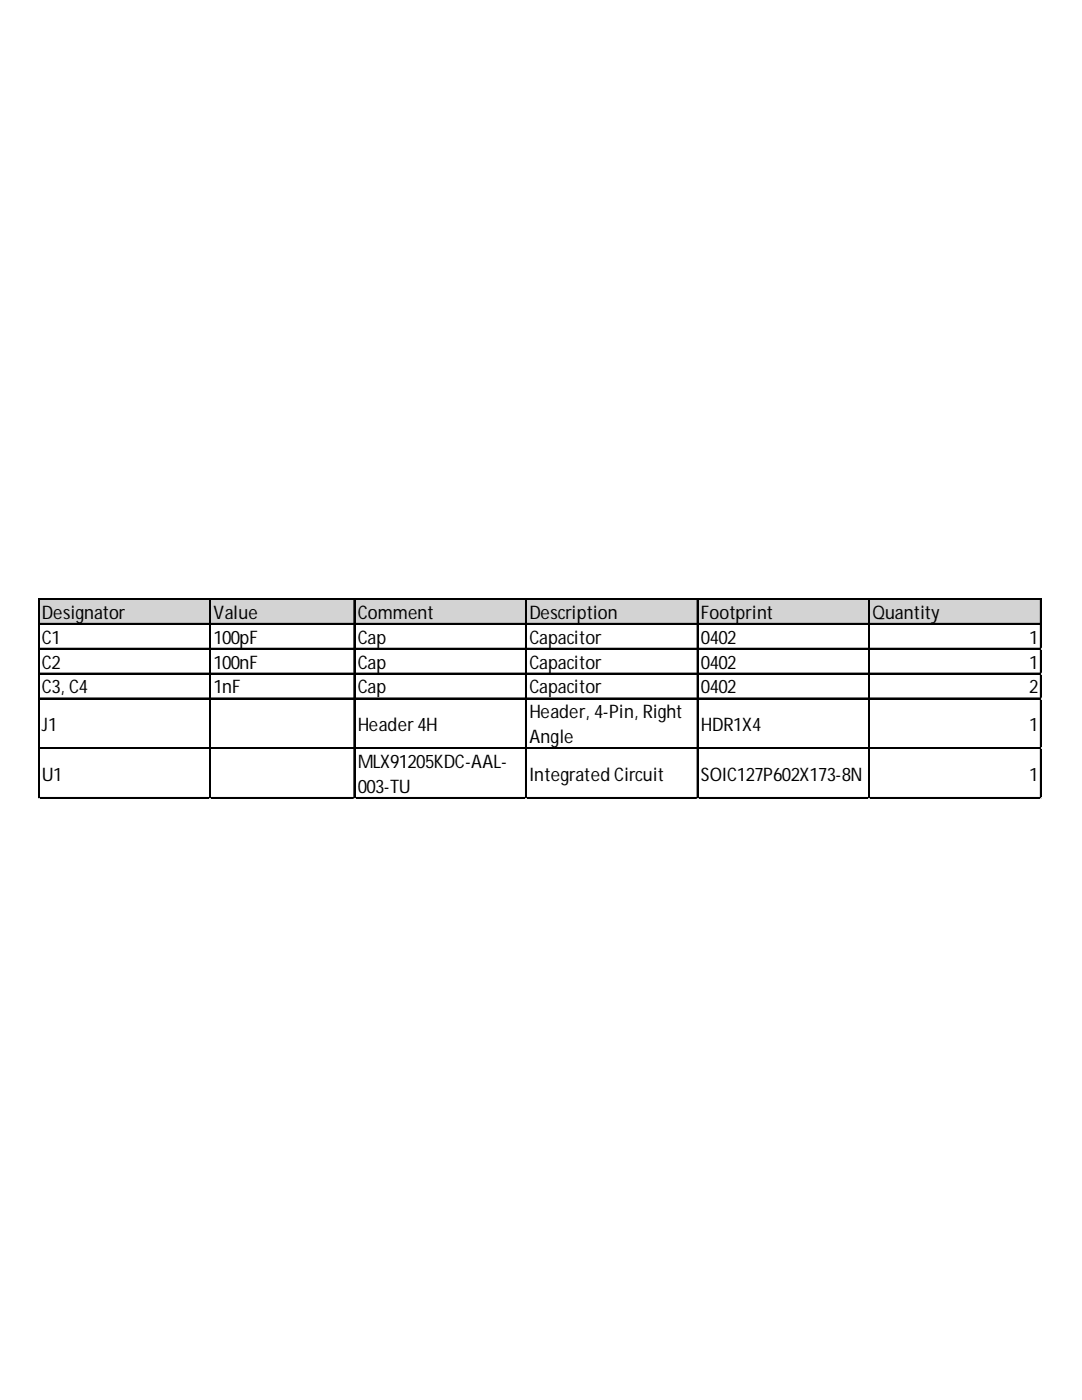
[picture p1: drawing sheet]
<svg xmlns="http://www.w3.org/2000/svg" width="216mm" height="279mm" viewBox="0 0 216 279" stroke-linecap="round" stroke-linejoin="round" font-family="sans-serif">
<defs><g id="words">
<g font-size="3.7">
<text x="8.3" y="123.5">Designator</text>
<text x="42.6" y="123.5">Value</text>
<text x="71.4" y="123.5">Comment</text>
<text x="105.6" y="123.5">Description</text>
<text x="139.9" y="123.5">Footprint</text>
<text x="174.1" y="123.5">Quantity</text>
<text x="8.3" y="128.5">C1</text>
<text x="42.6" y="128.5">100pF</text>
<text x="71.4" y="128.5">Cap</text>
<text x="105.6" y="128.5">Capacitor</text>
<text x="139.9" y="128.5">0402</text>
<text x="205.4" y="128.5">1</text>
<text x="8.3" y="133.4">C2</text>
<text x="42.6" y="133.4">100nF</text>
<text x="71.4" y="133.4">Cap</text>
<text x="105.6" y="133.4">Capacitor</text>
<text x="139.9" y="133.4">0402</text>
<text x="205.4" y="133.4">1</text>
<text x="8.3" y="138.4">C3, C4</text>
<text x="42.6" y="138.4">1nF</text>
<text x="71.4" y="138.4">Cap</text>
<text x="105.6" y="138.4">Capacitor</text>
<text x="105.6" y="143.4">Header, 4-Pin, Right</text>
<text x="139.9" y="138.4">0402</text>
<text x="205.4" y="138.4">2</text>
<text x="8.3" y="145.8">J1</text>
<text x="71.4" y="145.8">Header4H</text>
<text x="105.6" y="148.3">Angle</text>
<text x="139.9" y="145.8">HDR1X4</text>
<text x="205.4" y="145.8">1</text>
<text x="8.3" y="155.8">U1</text>
<text x="71.4" y="153.3">MLX91205KDC-AAL-</text>
<text x="105.6" y="155.8">Integrated Circuit</text>
<text x="139.9" y="155.8">SOIC127P602X173-8N</text>
<text x="205.4" y="155.8">1</text>
<text x="71.4" y="158.3">003-TU</text>
</g>
</g></defs>
<path d="M7.8 119.7h200.1v5h-200.1z" fill="#d3d3d3"/>
<g fill="none" stroke="#000" stroke-width=".25">
<path d="M7.6 119.5v39.9M7.7 119.5v39.9M7.9 119.5h200M7.9 119.6h200M41.8 119.7v39.7M42 119.7v39.7M70.6 119.7v39.7M70.8 119.7v39.7M104.9 119.7v39.7M105 119.7v39.7M139.1 119.7v39.7M139.2 119.7v39.7"/>
<path d="M173.4 119.7v39.7M173.5 119.7v39.7M207.6 119.7v39.7M207.7 119.7v39.7M7.9 124.4h200M7.9 124.6h200M7.9 129.4h200M7.9 129.5h200M7.9 134.4h200M7.9 134.5h200M7.9 139.3h200M7.9 139.4h200"/>
<path d="M7.9 149.2h200M7.9 149.4h200M7.9 159.2h200"/>
</g>
<path d="M7.9 159.3h200" fill="none" stroke="#000" stroke-width=".24"/>
<path d="M207.9 129.4h.1" fill="none" stroke="#d4d4d4" stroke-width=".25"/>
<path d="M207.9 129.4v.2z" fill="#d4d4d4"/>
<path d="M207.9 134.4h.1" fill="none" stroke="#d4d4d4" stroke-width=".25"/>
<path d="M207.9 134.4v.2z" fill="#d4d4d4"/>
<path d="M207.9 139.3h.1" fill="none" stroke="#d4d4d4" stroke-width=".25"/>
<path d="M207.9 139.3v.3z" fill="#d4d4d4"/>
<path d="M207.9 149.2h.1" fill="none" stroke="#d4d4d4" stroke-width=".25"/>
<path d="M207.9 149.2v.3z" fill="#d4d4d4"/>
<path d="M207.9 159.2h.1" fill="none" stroke="#d4d4d4" stroke-width=".25"/>
<path d="M207.9 159.2v.2z" fill="#d4d4d4"/>
<use href="#words"/>
</svg>
